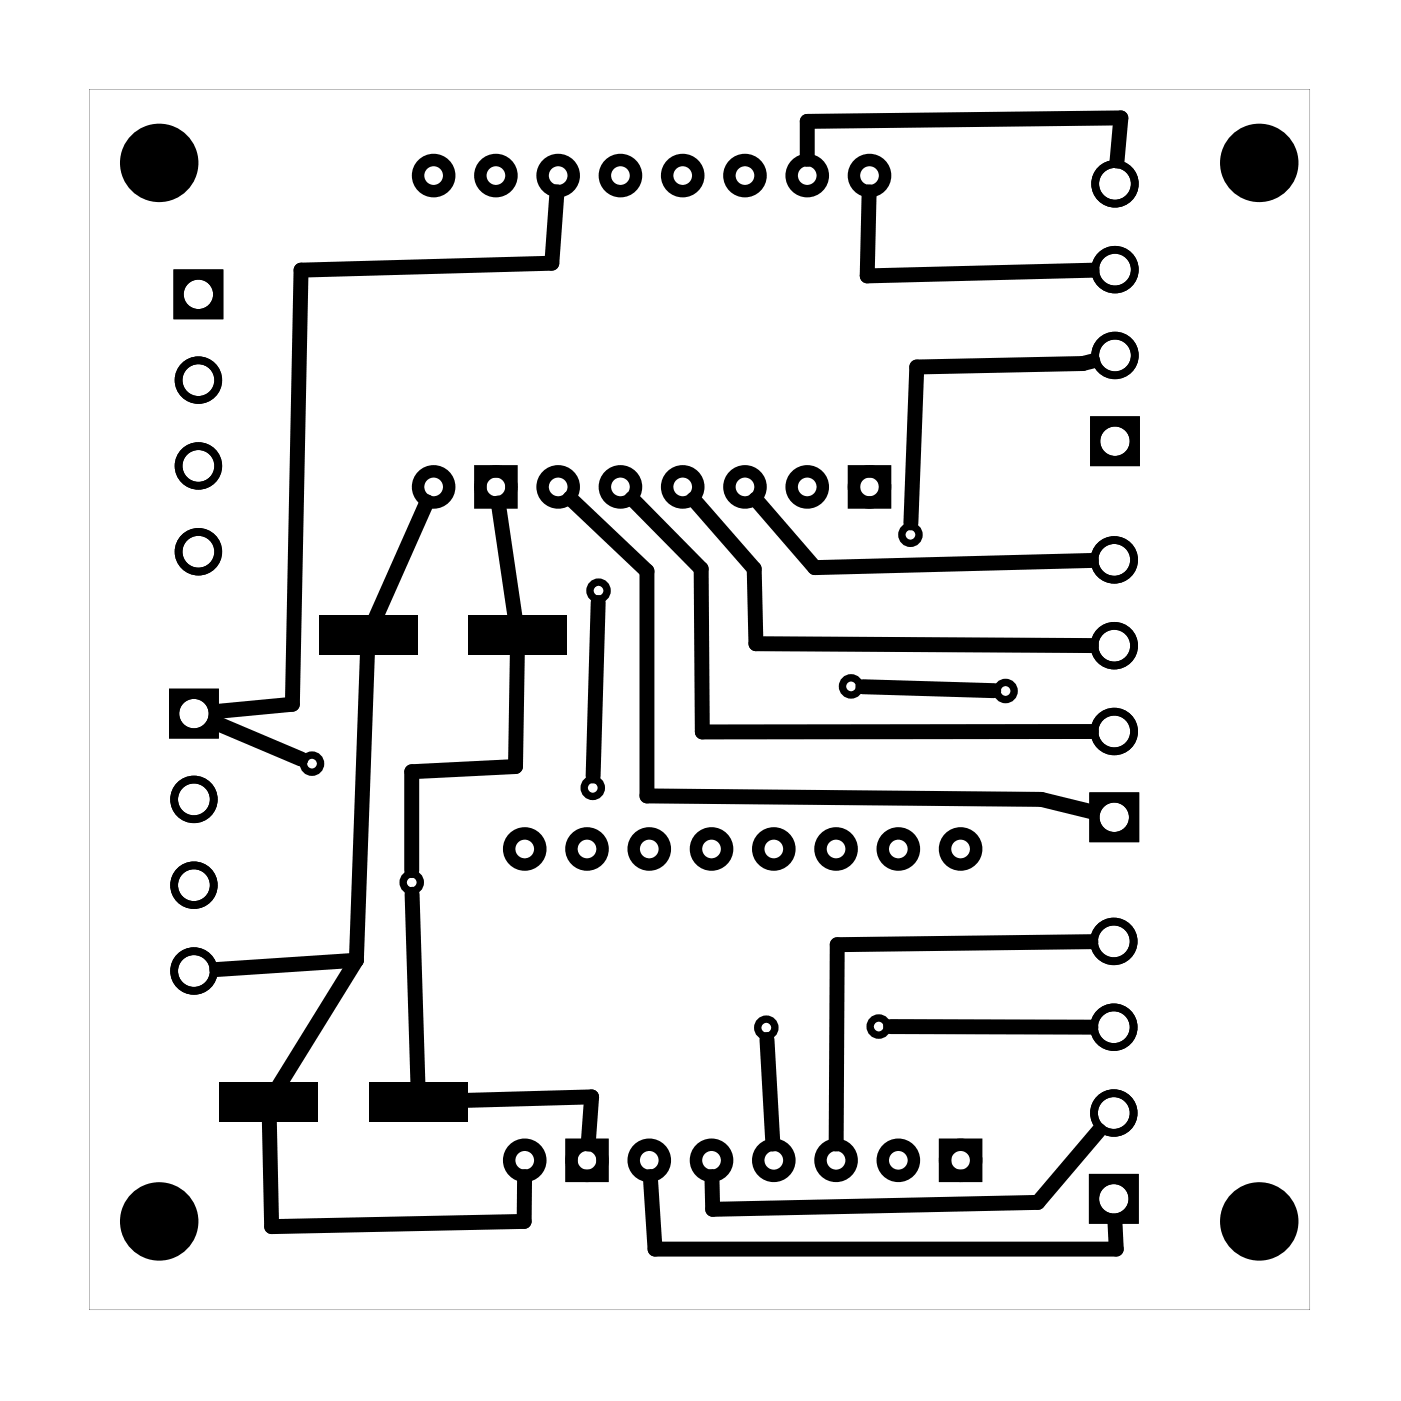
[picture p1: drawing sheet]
<svg xmlns="http://www.w3.org/2000/svg" width="57mm" height="57mm" viewBox="0 0 57 57" stroke-linecap="round" stroke-linejoin="round" font-family="sans-serif">
<g fill="#000">
<path d="M13 25.1h4v1.6h-4zM19.1 25.1h4v1.6h-4zM9 44.1h4v1.6h-4zM15.1 44.1h4v1.6h-4z"/>
<path d="M3.6 3.6v49.8h49.8v-49.8zM3.6 3.6h49.8v49.8h-49.8z"/>
<path d="M7.1 11h2v2h-2zM7.5 12a.6 .6 0 0 0 1.2 0 .6 .6 0 0 0-1.2 0z"/>
<path d="M7.1 11h2v2h-2zM7.5 12a.6 .6 0 0 0 1.2 0 .6 .6 0 0 0-1.2 0z"/>
<path d="M44.5 17h2v2h-2zM44.9 18a.6 .6 0 0 0 1.2 0 .6 .6 0 0 0-1.2 0z"/>
<path d="M44.5 17h2v2h-2zM44.9 18a.6 .6 0 0 0 1.2 0 .6 .6 0 0 0-1.2 0z"/>
<path d="M6.9 28.1h2v2h-2zM7.3 29.1a.6 .6 0 0 0 1.2 0 .6 .6 0 0 0-1.2 0z"/>
<path d="M6.9 28.1h2v2h-2zM7.3 29.1a.6 .6 0 0 0 1.2 0 .6 .6 0 0 0-1.2 0z"/>
<path d="M44.4 32.3h2.1v2.1h-2.1zM44.9 33.3a.6 .6 0 0 0 1.2 0 .6 .6 0 0 0-1.2 0z"/>
<path d="M44.4 32.3h2.1v2.1h-2.1zM44.9 33.3a.6 .6 0 0 0 1.2 0 .6 .6 0 0 0-1.2 0z"/>
<path d="M44.4 47.9h2.1v2h-2.1zM44.8 48.9a.6 .6 0 0 0 1.2 0 .6 .6 0 0 0-1.2 0z"/>
<path d="M44.4 47.9h2.1v2h-2.1zM44.8 48.9a.6 .6 0 0 0 1.2 0 .6 .6 0 0 0-1.2 0z"/>
</g>
<g fill="none" stroke="#000" stroke-width=".51">
<path d="M19.6 19.2h1.3v1.3h-1.3zM34.8 19.2h1.3v1.3h-1.3zM23.3 46.7h1.3v1.3h-1.3zM38.6 46.7h1.2v1.3h-1.2z"/>
<circle cx="17.7" cy="7.2" r=".64"/>
<circle cx="17.7" cy="19.9" r=".64"/>
<circle cx="20.2" cy="19.9" r=".64"/>
<circle cx="20.2" cy="7.2" r=".64"/>
<circle cx="22.8" cy="7.2" r=".64"/>
<circle cx="22.8" cy="19.9" r=".64"/>
<circle cx="25.3" cy="19.9" r=".64"/>
<circle cx="25.3" cy="7.2" r=".64"/>
<circle cx="27.8" cy="19.9" r=".64"/>
<circle cx="27.8" cy="7.2" r=".64"/>
<circle cx="30.4" cy="7.2" r=".64"/>
<circle cx="30.4" cy="19.9" r=".64"/>
<circle cx="32.9" cy="7.2" r=".64"/>
<circle cx="32.9" cy="19.9" r=".64"/>
<circle cx="35.5" cy="7.2" r=".64"/>
<circle cx="35.5" cy="19.9" r=".64"/>
<circle cx="21.4" cy="34.6" r=".64"/>
<circle cx="23.9" cy="34.6" r=".64"/>
<circle cx="26.5" cy="34.6" r=".64"/>
<circle cx="29" cy="34.6" r=".64"/>
<circle cx="31.6" cy="34.6" r=".64"/>
<circle cx="34.1" cy="34.6" r=".64"/>
<circle cx="36.6" cy="34.6" r=".64"/>
<circle cx="39.2" cy="34.6" r=".64"/>
<circle cx="21.4" cy="47.3" r=".64"/>
<circle cx="23.9" cy="47.3" r=".64"/>
<circle cx="26.5" cy="47.3" r=".64"/>
<circle cx="29" cy="47.3" r=".64"/>
<circle cx="31.6" cy="47.3" r=".64"/>
<circle cx="34.1" cy="47.3" r=".64"/>
<circle cx="36.6" cy="47.3" r=".64"/>
<circle cx="39.2" cy="47.3" r=".64"/>
</g>
<g fill="none" stroke="#000" stroke-width=".32">
<circle cx="8.1" cy="19" r=".81"/>
<circle cx="8.1" cy="15.5" r=".81"/>
<circle cx="8.1" cy="12" r=".81"/>
<circle cx="45.5" cy="18" r=".81"/>
<circle cx="45.5" cy="14.5" r=".81"/>
<circle cx="45.5" cy="7.5" r=".81"/>
<circle cx="45.5" cy="11" r=".81"/>
<circle cx="7.9" cy="36.1" r=".81"/>
<circle cx="7.9" cy="39.6" r=".81"/>
<circle cx="7.9" cy="32.6" r=".81"/>
<circle cx="7.9" cy="29.1" r=".81"/>
<circle cx="8.1" cy="22.5" r=".81"/>
<circle cx="45.4" cy="38.4" r=".81"/>
<circle cx="45.5" cy="33.3" r=".81"/>
<circle cx="45.5" cy="29.8" r=".81"/>
<circle cx="45.5" cy="22.8" r=".81"/>
<circle cx="45.5" cy="26.3" r=".81"/>
<circle cx="45.4" cy="48.9" r=".81"/>
<circle cx="45.4" cy="45.4" r=".81"/>
<circle cx="45.4" cy="41.9" r=".81"/>
</g>
<g fill="none" stroke="#000" stroke-width=".3">
<circle cx="12.7" cy="31.2" r=".35"/>
<circle cx="16.8" cy="36" r=".35"/>
<circle cx="24.2" cy="32.1" r=".35"/>
<circle cx="24.4" cy="24.1" r=".35"/>
<circle cx="34.7" cy="28" r=".35"/>
<circle cx="37.1" cy="21.8" r=".35"/>
<circle cx="41" cy="28.2" r=".35"/>
<circle cx="31.3" cy="41.9" r=".35"/>
<circle cx="35.8" cy="41.9" r=".35"/>
</g>
<g fill="#000">
<circle cx="6.5" cy="6.6" r="1.6"/>
<circle cx="51.4" cy="6.6" r="1.6"/>
<circle cx="6.5" cy="49.8" r="1.6"/>
<circle cx="51.4" cy="49.8" r="1.6"/>
</g>
<g fill="none" stroke="#000" stroke-width=".61">
<path d="M22.7 7.8l-.2 2.9-10.2 .3-.4 17.7-3.1 .3M32.9 6.5v-1.5l12.8-.2-.1 1.8M35.5 7.8l-.1 3.5 9.2-.3M44.6 14.7l-.4 .1-6.8 .2-.2 6.3M8.8 29.5l3.5 1.5M14.5 39.2l-5.7 .3M14.5 39.2l-3.1 5.1M15 26.5l-.5 12.7M16.8 36.5l.3 7.8M17.4 20.5l-2.1 4.7M20.3 20.5l.7 4.7M21.1 26.5l-.1 4.8-4.2 .2v4"/>
<path d="M23.3 20.3l3.1 3v9.2l16.1 .1 2 .5M24.4 24.6l-.2 7.1M25.8 20.3l2.8 2.9v6.7l15.9-.1M28.3 20.4l2.5 2.8v3.1h13.7M30.8 20.4l2.4 2.8 11.3-.3M35.2 28l5.3 .2M44.5 38.4l-10.3 .1-.1 8.2M11 45.6l.1 4.4 10.3-.2v-1.8M18.9 44.9l5.2-.2-.1 2M26.5 48l.2 3h18.8v-1.2M31.3 42.4l.2 4.3M36.3 41.9h8.2"/>
<path d="M44.8 46.1l-2.5 2.9-13.2 .3-.1-1.3"/>
</g>
</svg>
